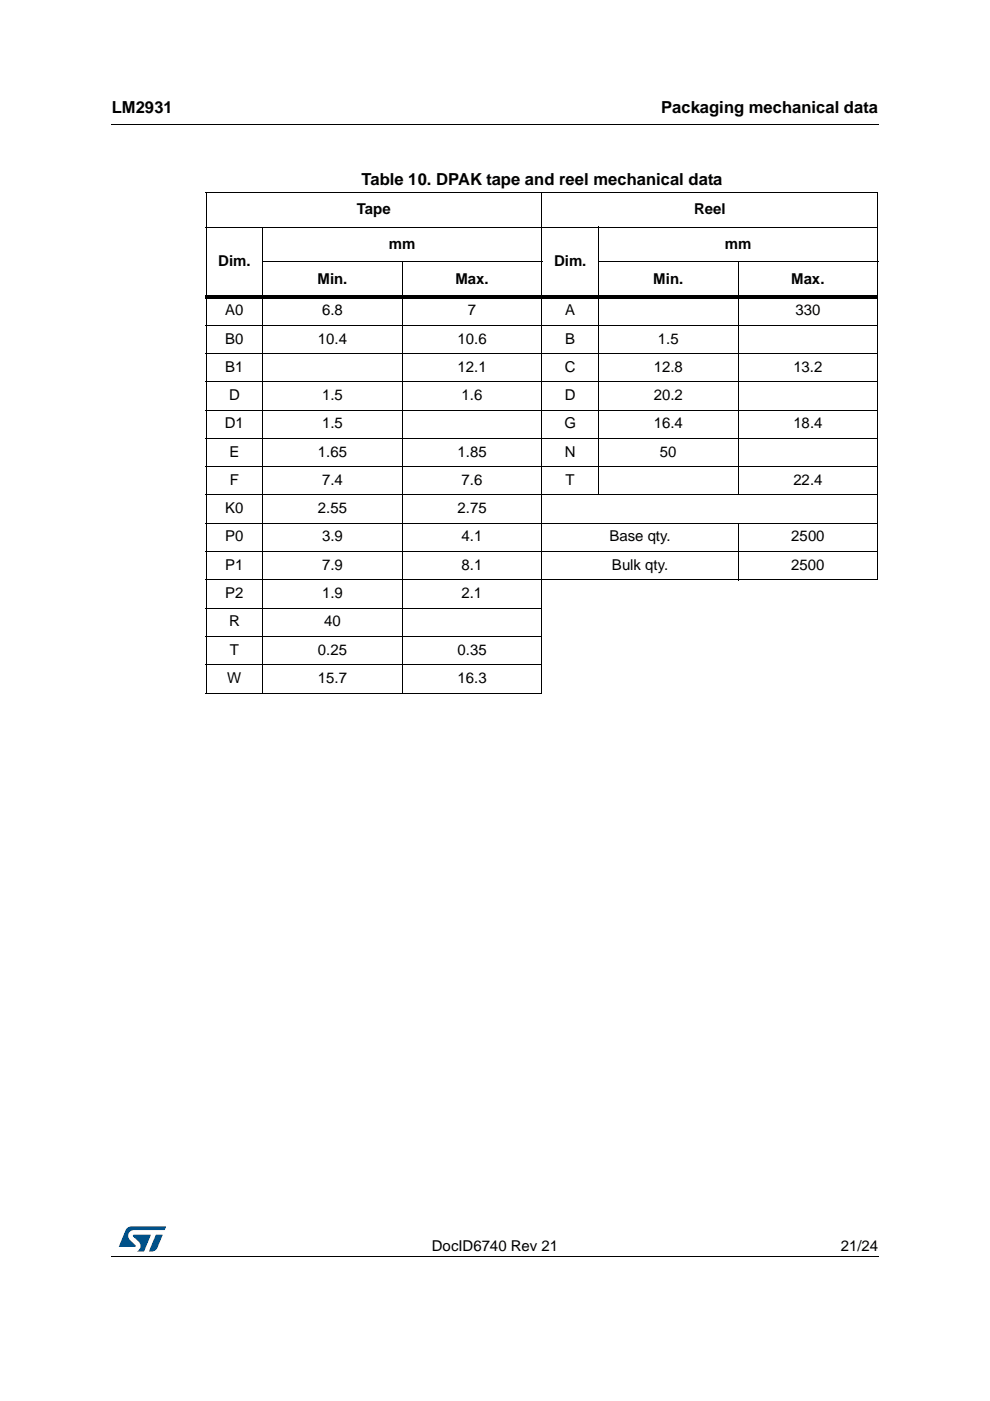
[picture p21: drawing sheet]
<svg xmlns="http://www.w3.org/2000/svg" width="210mm" height="297mm" viewBox="0 0 210 297" stroke-linecap="round" stroke-linejoin="round" font-family="sans-serif">
<defs><g id="words">
<g font-size="3.5">
<text x="23.7" y="23.9">LM2931</text>
<text x="140.2" y="23.9">Packaging mechanical data</text>
<text x="76.7" y="39.2">Table 10. DPAK tape and reel mechanical data</text>
</g>
<g font-size="3.2">
<text x="75.7" y="45.3">Tape</text>
<text x="147.2" y="45.3">Reel</text>
<text x="82.5" y="52.7">mm</text>
<text x="153.7" y="52.7">mm</text>
<text x="46.3" y="56.4">Dim.</text>
<text x="117.5" y="56.4">Dim.</text>
<text x="67.3" y="60.2">Min.</text>
<text x="96.6" y="60.2">Max.</text>
<text x="138.5" y="60.2">Min.</text>
<text x="167.8" y="60.2">Max.</text>
<text x="47.8" y="66.8">A0</text>
<text x="68.3" y="66.8">6.8</text>
<text x="99.2" y="66.8">7</text>
<text x="119.8" y="66.8">A</text>
<text x="168.7" y="66.8">330</text>
<text x="47.8" y="72.9">B0</text>
<text x="67.4" y="72.9">10.4</text>
<text x="97" y="72.9">10.6</text>
<text x="119.8" y="72.9">B</text>
<text x="139.5" y="72.9">1.5</text>
<text x="47.8" y="78.8">B1</text>
<text x="97" y="78.8">12.1</text>
<text x="119.8" y="78.8">C</text>
<text x="138.6" y="78.8">12.8</text>
<text x="168.2" y="78.8">13.2</text>
<text x="48.6" y="84.8">D</text>
<text x="68.3" y="84.8">1.5</text>
<text x="97.9" y="84.8">1.6</text>
<text x="119.8" y="84.8">D</text>
<text x="138.6" y="84.8">20.2</text>
<text x="47.7" y="90.8">D1</text>
<text x="68.3" y="90.8">1.5</text>
<text x="119.7" y="90.8">G</text>
<text x="138.6" y="90.8">16.4</text>
<text x="168.2" y="90.8">18.4</text>
<text x="48.6" y="96.8">E</text>
<text x="67.4" y="96.8">1.65</text>
<text x="97" y="96.8">1.85</text>
<text x="119.8" y="96.8">N</text>
<text x="139.9" y="96.8">50</text>
<text x="48.7" y="102.8">F</text>
<text x="68.3" y="102.8">7.4</text>
<text x="97.9" y="102.8">7.6</text>
<text x="119.9" y="102.8">T</text>
<text x="168.2" y="102.8">22.4</text>
<text x="47.8" y="108.8">K0</text>
<text x="67.4" y="108.8">2.55</text>
<text x="97" y="108.8">2.75</text>
<text x="47.8" y="114.8">P0</text>
<text x="68.3" y="114.8">3.9</text>
<text x="97.9" y="114.8">4.1</text>
<text x="129.2" y="114.8">Base qty.</text>
<text x="167.8" y="114.8">2500</text>
<text x="47.8" y="120.8">P1</text>
<text x="68.3" y="120.8">7.9</text>
<text x="97.9" y="120.8">8.1</text>
<text x="129.8" y="120.8">Bulk qty.</text>
<text x="167.8" y="120.8">2500</text>
<text x="47.8" y="126.8">P2</text>
<text x="68.3" y="126.8">1.9</text>
<text x="97.9" y="126.8">2.1</text>
<text x="48.6" y="132.8">R</text>
<text x="68.7" y="132.8">40</text>
<text x="48.7" y="138.8">T</text>
<text x="67.4" y="138.8">0.25</text>
<text x="97" y="138.8">0.35</text>
<text x="48.2" y="144.8">W</text>
<text x="67.4" y="144.8">15.7</text>
<text x="97" y="144.8">16.3</text>
<text x="91.6" y="265.1">DocID6740 Rev 21</text>
<text x="178.3" y="265.1">21/24</text>
</g>
</g></defs>
<path d="M23.6 26.2l.1 .2zM23.6 266.3l.1 .1z" fill="#000"/>
<path d="M23.7 26.3h162.6M23.7 266.4h162.6" fill="none" stroke="#000" stroke-width=".21"/>
<path d="M25.2 260h10v5.3h-10z" fill="#fff"/>
<g fill="#005189">
<path d="M26.8 260.5l1.1-.5 7.3 .1-.3 .7h-6.5a1.31 1.31 0 0 0-1.2 1.1 1.31 1.31 0 0 0 .8 1.4l.7 .7v.3l-3.5 .1z"/>
<path d="M33.1 261.8h1.4l-.7 1.6a2.16 2.16 0 0 1-1.3 1.9l-.9-.1z"/>
<path d="M28.2 261.8l3.8 .1-1.4 3.3-1.6 .1a1.43 1.43 0 0 0 .6-1.7l-1.4-1.4z"/>
</g>
<g fill="none" stroke="#000" stroke-width=".21">
<path d="M43.6 40.7h142.6M43.6 48.1h142.6M43.7 40.8v106.1M55.6 55.5h59.4M55.7 48v99M85.3 55.5v91.5M114.9 40.6v106.3M126.8 55.5h59.4M126.9 48v57M156.5 55.5v49.5M186.1 40.8v64.1M43.6 69h142.6"/>
<path d="M43.6 75h142.6M43.6 80.9h142.6M43.6 87h142.6M43.6 93h142.6M43.6 98.9h142.6M43.6 104.9h142.6M43.6 111h142.6M43.6 116.9h142.6M156.5 110.9v12.1M186.1 105v17.9M43.6 122.9h142.6M43.6 128.9h71.4"/>
<path d="M43.6 134.9h71.4M43.6 140.9h71.4M43.6 146.9h71.4"/>
</g>
<path d="M43.6 62.6h142.6v.7h-142.6z" fill="#000"/>
<use href="#words"/>
</svg>
